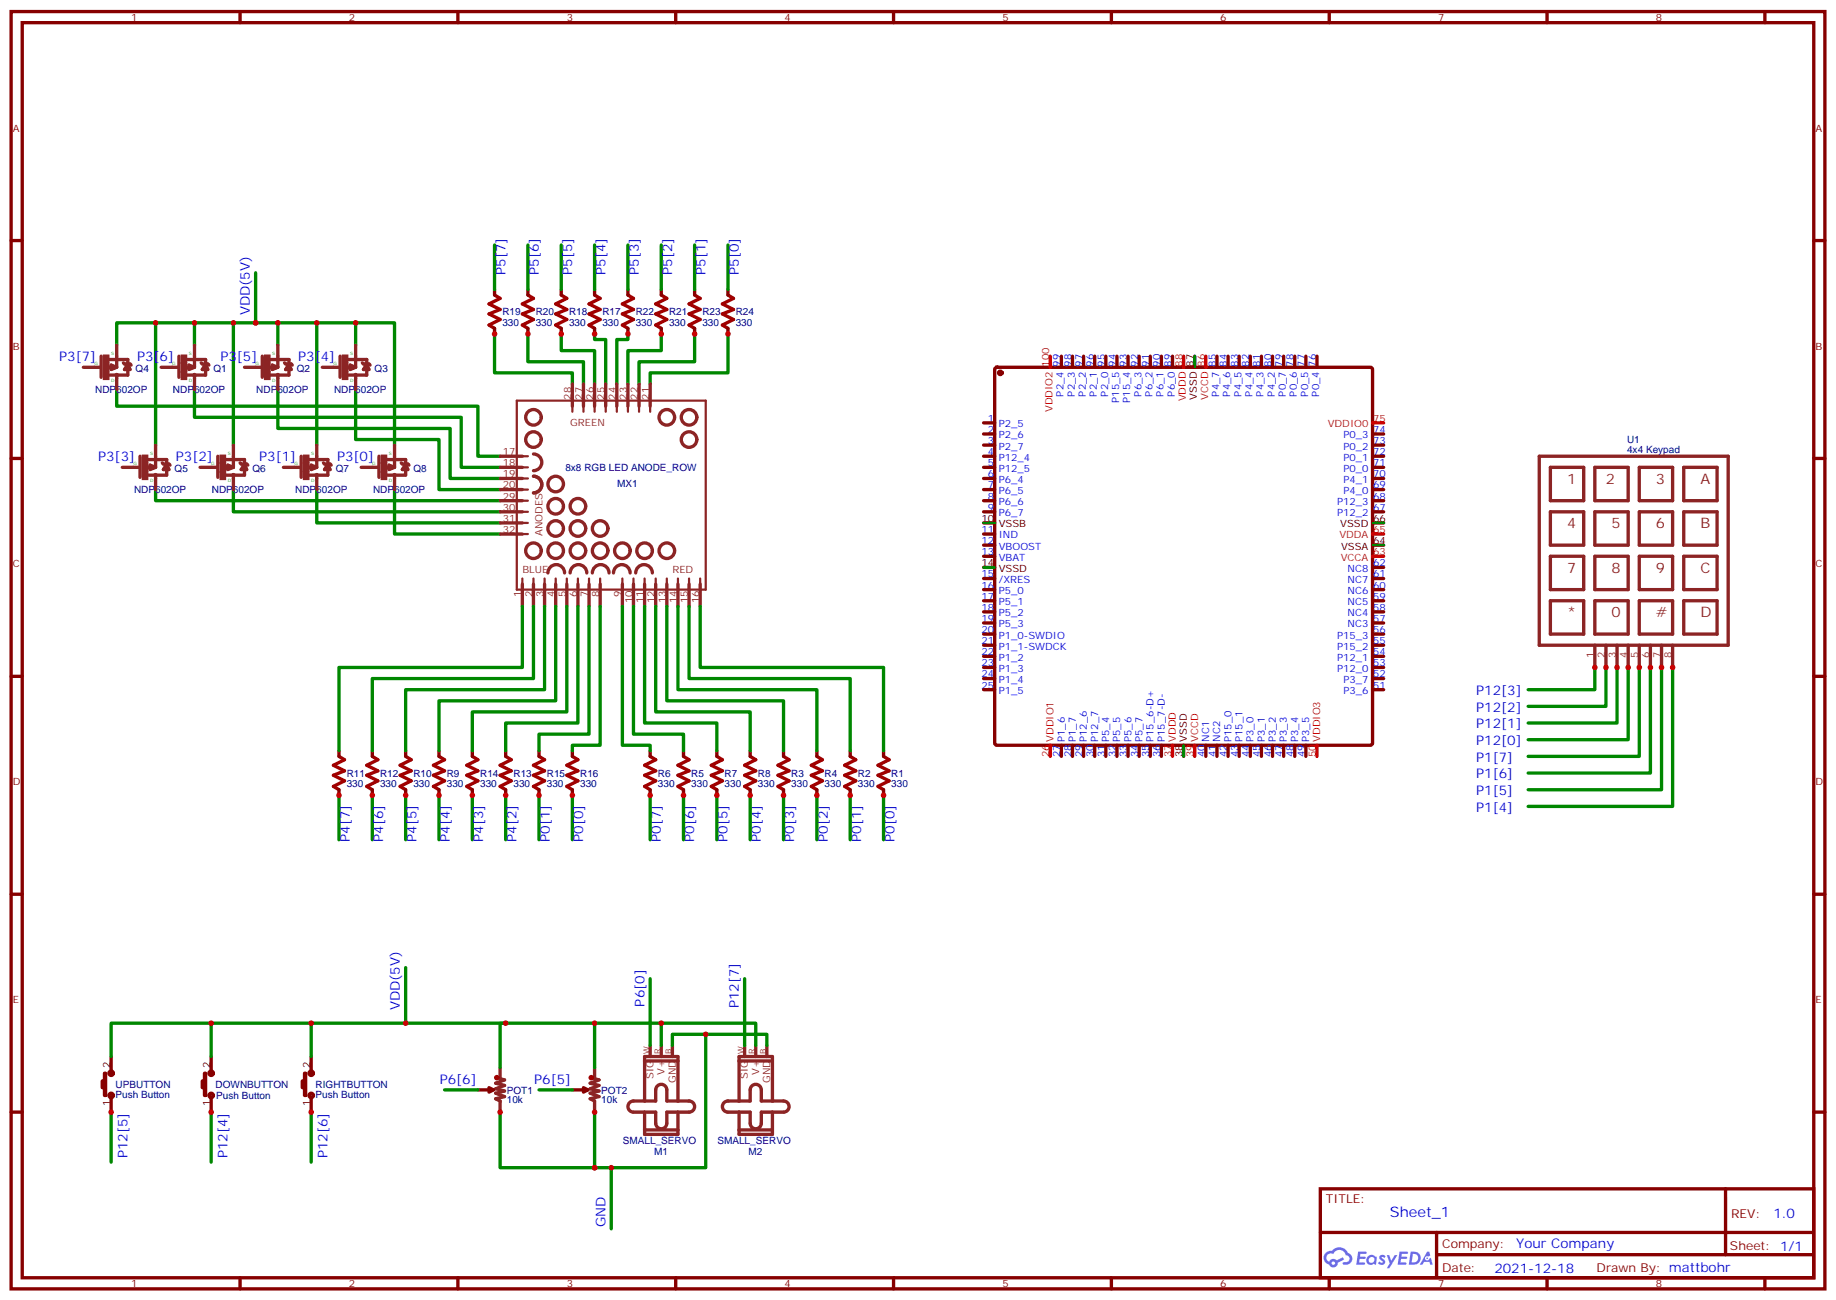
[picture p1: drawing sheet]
<svg xmlns="http://www.w3.org/2000/svg" width="583mm" height="413mm" viewBox="0 0 583 413" stroke-linecap="round" stroke-linejoin="round" font-family="sans-serif">
<defs><g id="words">
<g font-size="4.6" fill="#8d2323">
<text x="497.4" y="153.6">1</text>
<text x="509.8" y="153.6">2</text>
<text x="525.6" y="153.6">3</text>
<text x="539.8" y="153.6">A</text>
<text x="497.4" y="167.7">4</text>
<text x="511.5" y="167.7">5</text>
<text x="525.6" y="167.7">6</text>
<text x="539.8" y="167.7">B</text>
<text x="497.4" y="181.8">7</text>
<text x="511.5" y="181.8">8</text>
<text x="525.6" y="181.8">9</text>
<text x="539.8" y="181.8">C</text>
<text x="497.4" y="195.9">*</text>
<text x="511.5" y="195.9">0</text>
<text x="525.6" y="195.9">#</text>
<text x="539.8" y="195.9">D</text>
</g>
<text font-size="4.6" fill="#00f" x="441.2" y="386.3">Sheet_1</text>
<g font-size="4.2" fill="#00f">
<text x="160.4" y="87.2" transform="rotate(-90 160.4 87.2)">P5[7]</text>
<text x="171" y="87.2" transform="rotate(-90 171 87.2)">P5[6]</text>
<text x="181.6" y="87.2" transform="rotate(-90 181.6 87.2)">P5[5]</text>
<text x="192.2" y="87.2" transform="rotate(-90 192.2 87.2)">P5[4]</text>
<text x="202.7" y="87.2" transform="rotate(-90 202.7 87.2)">P5[3]</text>
<text x="213.3" y="87.2" transform="rotate(-90 213.3 87.2)">P5[2]</text>
<text x="223.9" y="87.2" transform="rotate(-90 223.9 87.2)">P5[1]</text>
<text x="234.5" y="87.2" transform="rotate(-90 234.5 87.2)">P5[0]</text>
<text x="79.3" y="100.1" transform="rotate(-90 79.3 100.1)">VDD(5V)</text>
<text x="18.8" y="114.7">P3[7]</text>
<text x="43.5" y="114.7">P3[6]</text>
<text x="70" y="114.7">P3[5]</text>
<text x="94.7" y="114.7">P3[4]</text>
<text x="31.2" y="146.4">P3[3]</text>
<text x="55.8" y="146.4">P3[2]</text>
<text x="82.3" y="146.4">P3[1]</text>
<text x="107" y="146.4">P3[0]</text>
<text x="468.6" y="220.5">P12[3]</text>
<text x="468.6" y="225.8">P12[2]</text>
<text x="468.6" y="231.1">P12[1]</text>
<text x="468.6" y="236.4">P12[0]</text>
<text x="468.6" y="241.7">P1[7]</text>
<text x="468.6" y="247">P1[6]</text>
<text x="468.6" y="252.3">P1[5]</text>
<text x="468.6" y="257.6">P1[4]</text>
<text x="111" y="267.1" transform="rotate(-90 111 267.1)">P4[7]</text>
<text x="121.6" y="267.1" transform="rotate(-90 121.6 267.1)">P4[6]</text>
<text x="132.2" y="267.1" transform="rotate(-90 132.2 267.1)">P4[5]</text>
<text x="142.8" y="267.1" transform="rotate(-90 142.8 267.1)">P4[4]</text>
<text x="153.4" y="267.1" transform="rotate(-90 153.4 267.1)">P4[3]</text>
<text x="163.9" y="267.1" transform="rotate(-90 163.9 267.1)">P4[2]</text>
<text x="174.5" y="267.1" transform="rotate(-90 174.5 267.1)">P0[1]</text>
<text x="185.1" y="267.1" transform="rotate(-90 185.1 267.1)">P0[0]</text>
<text x="209.8" y="267.1" transform="rotate(-90 209.8 267.1)">P0[7]</text>
<text x="220.4" y="267.1" transform="rotate(-90 220.4 267.1)">P0[6]</text>
<text x="231" y="267.1" transform="rotate(-90 231 267.1)">P0[5]</text>
<text x="241.6" y="267.1" transform="rotate(-90 241.6 267.1)">P0[4]</text>
<text x="252.1" y="267.1" transform="rotate(-90 252.1 267.1)">P0[3]</text>
<text x="262.7" y="267.1" transform="rotate(-90 262.7 267.1)">P0[2]</text>
<text x="273.3" y="267.1" transform="rotate(-90 273.3 267.1)">P0[1]</text>
<text x="283.9" y="267.1" transform="rotate(-90 283.9 267.1)">P0[0]</text>
<text x="126.9" y="320.6" transform="rotate(-90 126.9 320.6)">VDD(5V)</text>
<text x="204.6" y="319.4" transform="rotate(-90 204.6 319.4)">P6[0]</text>
<text x="234.5" y="320" transform="rotate(-90 234.5 320)">P12[7]</text>
<text x="139.6" y="344">P6[6]</text>
<text x="169.6" y="344">P6[5]</text>
<text x="40.5" y="367.6" transform="rotate(-90 40.5 367.6)">P12[5]</text>
<text x="72.2" y="367.6" transform="rotate(-90 72.2 367.6)">P12[4]</text>
<text x="104" y="367.6" transform="rotate(-90 104 367.6)">P12[6]</text>
<text x="192.2" y="389.4" transform="rotate(-90 192.2 389.4)">GND</text>
<text x="562.9" y="386.5">1.0</text>
<text x="481.3" y="396.1">Your Company</text>
<text x="474.4" y="403.9">2021-12-18</text>
</g>
<g font-size="3.9" fill="#800">
<text x="420.9" y="381.8">TITLE:</text>
<text x="549.5" y="386.5">REV:</text>
<text x="457.8" y="396">Company:</text>
<text x="549.1" y="396.7">Sheet: 1/1</text>
<text x="457.8" y="403.7">Date:</text>
<text x="506.8" y="403.8">Drawn By: mattbohr</text>
</g>
<g font-size="3.2" fill="#800">
<text x="41.6" y="6.7">1</text>
<text x="110.8" y="6.7">2</text>
<text x="179.9" y="6.7">3</text>
<text x="249.1" y="6.7">4</text>
<text x="318.2" y="6.7">5</text>
<text x="387.3" y="6.7">6</text>
<text x="456.5" y="6.7">7</text>
<text x="525.6" y="6.7">8</text>
<text x="4.1" y="41.8">A</text>
<text x="576.3" y="41.8">A</text>
<text x="4.1" y="110.9">B</text>
<text x="576.3" y="110.9">B</text>
<text x="4.1" y="180.1">C</text>
<text x="576.3" y="180.1">C</text>
<text x="4.1" y="249.2">D</text>
<text x="576.3" y="249.2">D</text>
<text x="4.1" y="318.3">E</text>
<text x="576.3" y="318.3">E</text>
<text x="41.6" y="408.5">1</text>
<text x="110.8" y="408.5">2</text>
<text x="179.9" y="408.5">3</text>
<text x="249.1" y="408.5">4</text>
<text x="318.2" y="408.5">5</text>
<text x="387.3" y="408.5">6</text>
<text x="456.5" y="408.5">7</text>
<text x="525.6" y="408.5">8</text>
</g>
<g font-size="3.2" fill="#000080">
<text x="159.5" y="100.1">R19</text>
<text x="170" y="100.1">R20</text>
<text x="180.6" y="100.1">R18</text>
<text x="191.2" y="100.1">R17</text>
<text x="201.8" y="100.1">R22</text>
<text x="212.4" y="100.1">R21</text>
<text x="223" y="100.1">R23</text>
<text x="233.5" y="100.1">R24</text>
<text x="159.5" y="103.3">330</text>
<text x="170" y="103.3">330</text>
<text x="180.6" y="103.3">330</text>
<text x="191.2" y="103.3">330</text>
<text x="201.8" y="103.3">330</text>
<text x="212.4" y="103.3">330</text>
<text x="223" y="103.3">330</text>
<text x="233.5" y="103.3">330</text>
<text x="43.1" y="117.9">Q4</text>
<text x="67.8" y="117.9">Q1</text>
<text x="94.2" y="117.9">Q2</text>
<text x="118.9" y="117.9">Q3</text>
<text x="30.2" y="124.7">NDP602OP</text>
<text x="54.9" y="124.7">NDP602OP</text>
<text x="81.4" y="124.7">NDP602OP</text>
<text x="106.1" y="124.7">NDP602OP</text>
<text x="516.5" y="143.7">4x4 Keypad</text>
<text x="516.5" y="140.5">U1</text>
<text x="55.4" y="149.7">Q5</text>
<text x="80.1" y="149.7">Q6</text>
<text x="106.6" y="149.7">Q7</text>
<text x="131.3" y="149.7">Q8</text>
<text x="179.5" y="149.4">8x8 RGB LED ANODE_ROW</text>
<text x="195.9" y="154.7">MX1</text>
<text x="42.6" y="156.5">NDP602OP</text>
<text x="67.2" y="156.5">NDP602OP</text>
<text x="93.7" y="156.5">NDP602OP</text>
<text x="118.4" y="156.5">NDP602OP</text>
<text x="110.1" y="249.8">330</text>
<text x="110.1" y="246.5">R11</text>
<text x="120.6" y="249.8">330</text>
<text x="120.6" y="246.5">R12</text>
<text x="131.2" y="249.8">330</text>
<text x="131.2" y="246.5">R10</text>
<text x="141.8" y="249.8">330</text>
<text x="141.8" y="246.5">R9</text>
<text x="152.4" y="249.8">330</text>
<text x="152.4" y="246.5">R14</text>
<text x="163" y="249.8">330</text>
<text x="163" y="246.5">R13</text>
<text x="173.6" y="249.8">330</text>
<text x="173.6" y="246.5">R15</text>
<text x="184.1" y="249.8">330</text>
<text x="184.1" y="246.5">R16</text>
<text x="208.8" y="249.8">330</text>
<text x="208.8" y="246.5">R6</text>
<text x="219.4" y="249.8">330</text>
<text x="219.4" y="246.5">R5</text>
<text x="230" y="249.8">330</text>
<text x="230" y="246.5">R7</text>
<text x="240.6" y="249.8">330</text>
<text x="240.6" y="246.5">R8</text>
<text x="251.2" y="249.8">330</text>
<text x="251.2" y="246.5">R3</text>
<text x="261.8" y="249.8">330</text>
<text x="261.8" y="246.5">R4</text>
<text x="272.3" y="249.8">330</text>
<text x="272.3" y="246.5">R2</text>
<text x="282.9" y="249.8">330</text>
<text x="282.9" y="246.5">R1</text>
<text x="36.7" y="345.4">UPBUTTON</text>
<text x="68.4" y="345.4">DOWNBUTTON</text>
<text x="100.2" y="345.4">RIGHTBUTTON</text>
<text x="160.9" y="347.1">POT1</text>
<text x="190.9" y="347.1">POT2</text>
<text x="36.7" y="348.4">Push Button</text>
<text x="68.6" y="348.8">Push Button</text>
<text x="100.2" y="348.4">Push Button</text>
<text x="160.9" y="350.2">10k</text>
<text x="190.9" y="350.2">10k</text>
<text x="197.7" y="363">SMALL_SERVO</text>
<text x="227.7" y="363">SMALL_SERVO</text>
<text x="207.6" y="366.5">M1</text>
<text x="237.5" y="366.5">M2</text>
</g>
<g font-size="3.2" fill="#f00">
<text x="333" y="116.4" transform="rotate(-90 333 116.4)">100</text>
<text x="375.4" y="116.4" transform="rotate(-90 375.4 116.4)">88</text>
<text x="382.4" y="116.4" transform="rotate(-90 382.4 116.4)">86</text>
<text x="334.1" y="130.8" transform="rotate(-90 334.1 130.8)">VDDIO2</text>
<text x="376.4" y="127.4" transform="rotate(-90 376.4 127.4)">VDDD</text>
<text x="383.5" y="126.9" transform="rotate(-90 383.5 126.9)">VCCD</text>
<text x="421.5" y="135.6">VDDIO0</text>
<text x="435.9" y="133.8">75</text>
<text x="425.2" y="170.9">VDDA</text>
<text x="435.9" y="169.1">65</text>
<text x="425.6" y="177.9">VCCA</text>
<text x="435.9" y="176.2">63</text>
<text x="334.4" y="235.4" transform="rotate(-90 334.4 235.4)">VDDIO1</text>
<text x="373.2" y="235.4" transform="rotate(-90 373.2 235.4)">VDDD</text>
<text x="380.3" y="235.4" transform="rotate(-90 380.3 235.4)">VCCD</text>
<text x="419.1" y="235.4" transform="rotate(-90 419.1 235.4)">VDDIO3</text>
<text x="333" y="240.4" transform="rotate(-90 333 240.4)">26</text>
<text x="371.8" y="240.4" transform="rotate(-90 371.8 240.4)">37</text>
<text x="378.9" y="240.4" transform="rotate(-90 378.9 240.4)">39</text>
<text x="417.7" y="240.4" transform="rotate(-90 417.7 240.4)">50</text>
</g>
<g font-size="3.2" fill="#00f">
<text x="336.5" y="116.4" transform="rotate(-90 336.5 116.4)">99</text>
<text x="340.1" y="116.4" transform="rotate(-90 340.1 116.4)">98</text>
<text x="343.6" y="116.4" transform="rotate(-90 343.6 116.4)">97</text>
<text x="347.1" y="116.4" transform="rotate(-90 347.1 116.4)">96</text>
<text x="350.7" y="116.4" transform="rotate(-90 350.7 116.4)">95</text>
<text x="354.2" y="116.4" transform="rotate(-90 354.2 116.4)">94</text>
<text x="357.7" y="116.4" transform="rotate(-90 357.7 116.4)">93</text>
<text x="361.2" y="116.4" transform="rotate(-90 361.2 116.4)">92</text>
<text x="364.8" y="116.4" transform="rotate(-90 364.8 116.4)">91</text>
<text x="368.3" y="116.4" transform="rotate(-90 368.3 116.4)">90</text>
<text x="371.8" y="116.4" transform="rotate(-90 371.8 116.4)">89</text>
<text x="385.9" y="116.4" transform="rotate(-90 385.9 116.4)">85</text>
<text x="389.5" y="116.4" transform="rotate(-90 389.5 116.4)">84</text>
<text x="393" y="116.4" transform="rotate(-90 393 116.4)">83</text>
<text x="396.5" y="116.4" transform="rotate(-90 396.5 116.4)">82</text>
<text x="400" y="116.4" transform="rotate(-90 400 116.4)">81</text>
<text x="403.6" y="116.4" transform="rotate(-90 403.6 116.4)">80</text>
<text x="407.1" y="116.4" transform="rotate(-90 407.1 116.4)">79</text>
<text x="410.6" y="116.4" transform="rotate(-90 410.6 116.4)">78</text>
<text x="414.2" y="116.4" transform="rotate(-90 414.2 116.4)">77</text>
<text x="417.7" y="116.4" transform="rotate(-90 417.7 116.4)">76</text>
<text x="337.6" y="125.8" transform="rotate(-90 337.6 125.8)">P2_4</text>
<text x="341.1" y="125.8" transform="rotate(-90 341.1 125.8)">P2_3</text>
<text x="344.7" y="125.8" transform="rotate(-90 344.7 125.8)">P2_2</text>
<text x="348.2" y="125.8" transform="rotate(-90 348.2 125.8)">P2_1</text>
<text x="351.7" y="125.8" transform="rotate(-90 351.7 125.8)">P2_0</text>
<text x="362.3" y="125.8" transform="rotate(-90 362.3 125.8)">P6_3</text>
<text x="365.8" y="125.8" transform="rotate(-90 365.8 125.8)">P6_2</text>
<text x="369.4" y="125.8" transform="rotate(-90 369.4 125.8)">P6_1</text>
<text x="372.9" y="125.8" transform="rotate(-90 372.9 125.8)">P6_0</text>
<text x="387" y="125.8" transform="rotate(-90 387 125.8)">P4_7</text>
<text x="390.5" y="125.8" transform="rotate(-90 390.5 125.8)">P4_6</text>
<text x="394.1" y="125.8" transform="rotate(-90 394.1 125.8)">P4_5</text>
<text x="397.6" y="125.8" transform="rotate(-90 397.6 125.8)">P4_4</text>
<text x="401.1" y="125.8" transform="rotate(-90 401.1 125.8)">P4_3</text>
<text x="404.6" y="125.8" transform="rotate(-90 404.6 125.8)">P4_2</text>
<text x="408.2" y="125.8" transform="rotate(-90 408.2 125.8)">P0_7</text>
<text x="411.7" y="125.8" transform="rotate(-90 411.7 125.8)">P0_6</text>
<text x="415.2" y="125.8" transform="rotate(-90 415.2 125.8)">P0_5</text>
<text x="418.7" y="125.8" transform="rotate(-90 418.7 125.8)">P0_4</text>
<text x="355.2" y="127.8" transform="rotate(-90 355.2 127.8)">P15_5</text>
<text x="358.8" y="127.8" transform="rotate(-90 358.8 127.8)">P15_4</text>
<text x="313.5" y="133.8">1</text>
<text x="313.5" y="137.4">2</text>
<text x="317" y="135.6">P2_5</text>
<text x="435.9" y="137.4">74</text>
<text x="313.5" y="140.9">3</text>
<text x="317" y="139.1">P2_6</text>
<text x="317" y="142.7">P2_7</text>
<text x="426.4" y="142.7">P0_2</text>
<text x="426.4" y="139.1">P0_3</text>
<text x="435.9" y="140.9">73</text>
<text x="313.5" y="144.4">4</text>
<text x="313.5" y="148">5</text>
<text x="317" y="146.2">P12_4</text>
<text x="317" y="149.7">P12_5</text>
<text x="426.4" y="149.7">P0_0</text>
<text x="426.4" y="146.2">P0_1</text>
<text x="435.9" y="148">71</text>
<text x="435.9" y="144.4">72</text>
<text x="313.5" y="151.5">6</text>
<text x="313.5" y="155">7</text>
<text x="317" y="153.2">P6_4</text>
<text x="426.4" y="153.2">P4_1</text>
<text x="435.9" y="155">69</text>
<text x="435.9" y="151.5">70</text>
<text x="313.5" y="158.5">8</text>
<text x="317" y="156.8">P6_5</text>
<text x="317" y="160.3">P6_6</text>
<text x="424.4" y="160.3">P12_3</text>
<text x="426.4" y="156.8">P4_0</text>
<text x="435.9" y="158.5">68</text>
<text x="313.5" y="162.1">9</text>
<text x="317" y="163.8">P6_7</text>
<text x="424.4" y="163.8">P12_2</text>
<text x="435.9" y="162.1">67</text>
<text x="311.5" y="169.1">11</text>
<text x="311.5" y="172.6">12</text>
<text x="317" y="170.9">IND</text>
<text x="311.5" y="176.2">13</text>
<text x="317" y="174.4">VBOOST</text>
<text x="317" y="177.9">VBAT</text>
<text x="435.9" y="179.7">62</text>
<text x="311.5" y="183.2">15</text>
<text x="317" y="185">/XRES</text>
<text x="427.8" y="185">NC7</text>
<text x="427.8" y="181.5">NC8</text>
<text x="435.9" y="183.2">61</text>
<text x="311.5" y="186.8">16</text>
<text x="311.5" y="190.3">17</text>
<text x="317" y="188.5">P5_0</text>
<text x="427.8" y="188.5">NC6</text>
<text x="435.9" y="190.3">59</text>
<text x="435.9" y="186.8">60</text>
<text x="311.5" y="193.8">18</text>
<text x="311.5" y="197.3">19</text>
<text x="317" y="192.1">P5_1</text>
<text x="317" y="195.6">P5_2</text>
<text x="427.8" y="195.6">NC4</text>
<text x="427.8" y="192.1">NC5</text>
<text x="435.9" y="197.3">57</text>
<text x="435.9" y="193.8">58</text>
<text x="311.5" y="200.9">20</text>
<text x="317" y="199.1">P5_3</text>
<text x="317" y="202.6">P1_0-SWDIO</text>
<text x="424.4" y="202.6">P15_3</text>
<text x="427.8" y="199.1">NC3</text>
<text x="435.9" y="200.9">56</text>
<text x="311.5" y="204.4">21</text>
<text x="311.5" y="207.9">22</text>
<text x="317" y="206.2">P1_1-SWDCK</text>
<text x="317" y="209.7">P1_2</text>
<text x="424.4" y="209.7">P12_1</text>
<text x="424.4" y="206.2">P15_2</text>
<text x="435.9" y="207.9">54</text>
<text x="435.9" y="204.4">55</text>
<text x="311.5" y="211.5">23</text>
<text x="311.5" y="215">24</text>
<text x="317" y="213.2">P1_3</text>
<text x="424.4" y="213.2">P12_0</text>
<text x="435.9" y="215">52</text>
<text x="435.9" y="211.5">53</text>
<text x="311.5" y="218.5">25</text>
<text x="317" y="216.7">P1_4</text>
<text x="317" y="220.3">P1_5</text>
<text x="426.4" y="220.3">P3_6</text>
<text x="426.4" y="216.7">P3_7</text>
<text x="435.9" y="218.5">51</text>
<text x="338" y="235.4" transform="rotate(-90 338 235.4)">P1_6</text>
<text x="341.5" y="235.4" transform="rotate(-90 341.5 235.4)">P1_7</text>
<text x="345" y="235.4" transform="rotate(-90 345 235.4)">P12_6</text>
<text x="348.5" y="235.4" transform="rotate(-90 348.5 235.4)">P12_7</text>
<text x="352.1" y="235.4" transform="rotate(-90 352.1 235.4)">P5_4</text>
<text x="355.6" y="235.4" transform="rotate(-90 355.6 235.4)">P5_5</text>
<text x="359.1" y="235.4" transform="rotate(-90 359.1 235.4)">P5_6</text>
<text x="362.7" y="235.4" transform="rotate(-90 362.7 235.4)">P5_7</text>
<text x="366.2" y="235.4" transform="rotate(-90 366.2 235.4)">P15_6-D+</text>
<text x="369.7" y="235.4" transform="rotate(-90 369.7 235.4)">P15_7-D-</text>
<text x="383.8" y="235.4" transform="rotate(-90 383.8 235.4)">NC1</text>
<text x="387.3" y="235.4" transform="rotate(-90 387.3 235.4)">NC2</text>
<text x="390.9" y="235.4" transform="rotate(-90 390.9 235.4)">P15_0</text>
<text x="394.4" y="235.4" transform="rotate(-90 394.4 235.4)">P15_1</text>
<text x="397.9" y="235.4" transform="rotate(-90 397.9 235.4)">P3_0</text>
<text x="401.5" y="235.4" transform="rotate(-90 401.5 235.4)">P3_1</text>
<text x="405" y="235.4" transform="rotate(-90 405 235.4)">P3_2</text>
<text x="408.5" y="235.4" transform="rotate(-90 408.5 235.4)">P3_3</text>
<text x="412" y="235.4" transform="rotate(-90 412 235.4)">P3_4</text>
<text x="415.6" y="235.4" transform="rotate(-90 415.6 235.4)">P3_5</text>
<text x="336.5" y="240.4" transform="rotate(-90 336.5 240.4)">27</text>
<text x="340.1" y="240.4" transform="rotate(-90 340.1 240.4)">28</text>
<text x="343.6" y="240.4" transform="rotate(-90 343.6 240.4)">29</text>
<text x="347.1" y="240.4" transform="rotate(-90 347.1 240.4)">30</text>
<text x="350.7" y="240.4" transform="rotate(-90 350.7 240.4)">31</text>
<text x="354.2" y="240.4" transform="rotate(-90 354.2 240.4)">32</text>
<text x="357.7" y="240.4" transform="rotate(-90 357.7 240.4)">33</text>
<text x="361.2" y="240.4" transform="rotate(-90 361.2 240.4)">34</text>
<text x="364.8" y="240.4" transform="rotate(-90 364.8 240.4)">35</text>
<text x="368.3" y="240.4" transform="rotate(-90 368.3 240.4)">36</text>
<text x="382.4" y="240.4" transform="rotate(-90 382.4 240.4)">40</text>
<text x="385.9" y="240.4" transform="rotate(-90 385.9 240.4)">41</text>
<text x="389.5" y="240.4" transform="rotate(-90 389.5 240.4)">42</text>
<text x="393" y="240.4" transform="rotate(-90 393 240.4)">43</text>
<text x="396.5" y="240.4" transform="rotate(-90 396.5 240.4)">44</text>
<text x="400" y="240.4" transform="rotate(-90 400 240.4)">45</text>
<text x="403.6" y="240.4" transform="rotate(-90 403.6 240.4)">46</text>
<text x="407.1" y="240.4" transform="rotate(-90 407.1 240.4)">47</text>
<text x="410.6" y="240.4" transform="rotate(-90 410.6 240.4)">48</text>
<text x="414.2" y="240.4" transform="rotate(-90 414.2 240.4)">49</text>
</g>
<g font-size="3.2">
<text x="378.9" y="116.4" transform="rotate(-90 378.9 116.4)">87</text>
<text x="379.9" y="126.8" transform="rotate(-90 379.9 126.8)">VSSD</text>
<text x="311.5" y="165.6">10</text>
<text x="317" y="167.4">VSSB</text>
<text x="425.4" y="167.4">VSSD</text>
<text x="435.9" y="165.6">66</text>
<text x="435.9" y="172.6">64</text>
<text x="311.5" y="179.7">14</text>
<text x="425.7" y="174.4">VSSA</text>
<text x="317" y="181.5">VSSD</text>
<text x="376.8" y="235.4" transform="rotate(-90 376.8 235.4)">VSSD</text>
<text x="375.4" y="240.4" transform="rotate(-90 375.4 240.4)">38</text>
<text x="34.9" y="338.8" transform="rotate(-90 34.9 338.8)">2</text>
<text x="66.7" y="338.8" transform="rotate(-90 66.7 338.8)">2</text>
<text x="98.4" y="338.8" transform="rotate(-90 98.4 338.8)">2</text>
<text x="34.9" y="351.1" transform="rotate(-90 34.9 351.1)">1</text>
<text x="66.7" y="351.1" transform="rotate(-90 66.7 351.1)">1</text>
<text x="98.4" y="351.1" transform="rotate(-90 98.4 351.1)">1</text>
</g>
<g font-size="3.2" fill="#8d2323">
<text x="181.3" y="126.8" transform="rotate(-90 181.3 126.8)">28</text>
<text x="184.9" y="126.8" transform="rotate(-90 184.9 126.8)">27</text>
<text x="188.4" y="126.8" transform="rotate(-90 188.4 126.8)">26</text>
<text x="191.9" y="126.8" transform="rotate(-90 191.9 126.8)">25</text>
<text x="195.4" y="126.8" transform="rotate(-90 195.4 126.8)">24</text>
<text x="199" y="126.8" transform="rotate(-90 199 126.8)">23</text>
<text x="202.5" y="126.8" transform="rotate(-90 202.5 126.8)">22</text>
<text x="206" y="126.8" transform="rotate(-90 206 126.8)">21</text>
<text x="181" y="135.3">GREEN</text>
<text x="159.7" y="144.4">17</text>
<text x="159.7" y="148">18</text>
<text x="159.7" y="151.5">19</text>
<text x="159.7" y="155">20</text>
<text x="159.7" y="158.5">29</text>
<text x="159.7" y="162.1">30</text>
<text x="159.7" y="165.6">31</text>
<text x="159.7" y="169.1">32</text>
<text x="172.2" y="170.2" transform="rotate(-90 172.2 170.2)">ANODES</text>
<text x="165.8" y="181.8">BLUE</text>
<text x="213.4" y="181.8">RED</text>
<text x="165.5" y="189.5" transform="rotate(-90 165.5 189.5)">1</text>
<text x="169" y="189.5" transform="rotate(-90 169 189.5)">2</text>
<text x="172.5" y="189.5" transform="rotate(-90 172.5 189.5)">3</text>
<text x="176" y="189.5" transform="rotate(-90 176 189.5)">4</text>
<text x="179.6" y="189.5" transform="rotate(-90 179.6 189.5)">5</text>
<text x="183.1" y="189.5" transform="rotate(-90 183.1 189.5)">6</text>
<text x="186.6" y="189.5" transform="rotate(-90 186.6 189.5)">7</text>
<text x="190.1" y="189.5" transform="rotate(-90 190.1 189.5)">8</text>
<text x="197.2" y="189.5" transform="rotate(-90 197.2 189.5)">9</text>
<text x="200.7" y="191.5" transform="rotate(-90 200.7 191.5)">10</text>
<text x="204.3" y="191.5" transform="rotate(-90 204.3 191.5)">11</text>
<text x="207.8" y="191.5" transform="rotate(-90 207.8 191.5)">12</text>
<text x="211.3" y="191.5" transform="rotate(-90 211.3 191.5)">13</text>
<text x="214.8" y="191.5" transform="rotate(-90 214.8 191.5)">14</text>
<text x="218.4" y="191.5" transform="rotate(-90 218.4 191.5)">15</text>
<text x="221.9" y="191.5" transform="rotate(-90 221.9 191.5)">16</text>
<text x="505.9" y="208.9" transform="rotate(-90 505.9 208.9)">1</text>
<text x="509.4" y="208.9" transform="rotate(-90 509.4 208.9)">2</text>
<text x="512.9" y="208.9" transform="rotate(-90 512.9 208.9)">3</text>
<text x="516.5" y="208.9" transform="rotate(-90 516.5 208.9)">4</text>
<text x="520" y="208.9" transform="rotate(-90 520 208.9)">5</text>
<text x="523.5" y="208.9" transform="rotate(-90 523.5 208.9)">6</text>
<text x="527" y="208.9" transform="rotate(-90 527 208.9)">7</text>
<text x="530.6" y="208.9" transform="rotate(-90 530.6 208.9)">8</text>
<text x="211" y="341.1" transform="rotate(-90 211 341.1)">V+</text>
<text x="240.9" y="341.1" transform="rotate(-90 240.9 341.1)">V+</text>
<text x="207.4" y="342.3" transform="rotate(-90 207.4 342.3)">SIG</text>
<text x="214.5" y="343.6" transform="rotate(-90 214.5 343.6)">GND</text>
<text x="237.4" y="342.3" transform="rotate(-90 237.4 342.3)">SIG</text>
<text x="244.5" y="343.6" transform="rotate(-90 244.5 343.6)">GND</text>
</g>
<g font-size="2.5" fill="#8d2323">
<text x="206" y="334.6" transform="rotate(-90 206 334.6)">W</text>
<text x="209.5" y="334.6" transform="rotate(-90 209.5 334.6)">R</text>
<text x="213.1" y="334.6" transform="rotate(-90 213.1 334.6)">B</text>
<text x="236" y="334.6" transform="rotate(-90 236 334.6)">W</text>
<text x="239.5" y="334.6" transform="rotate(-90 239.5 334.6)">R</text>
<text x="243.1" y="334.6" transform="rotate(-90 243.1 334.6)">B</text>
</g>
<g font-size="1.4" fill="#238d23">
<text x="35.3" y="112.7">S</text>
<text x="60" y="112.7">S</text>
<text x="86.4" y="112.7">S</text>
<text x="111.1" y="112.7">S</text>
<text x="30" y="115.9">G</text>
<text x="54.7" y="115.9">G</text>
<text x="81.1" y="115.9">G</text>
<text x="105.8" y="115.9">G</text>
<text x="35.3" y="121.1">D</text>
<text x="60" y="121.1">D</text>
<text x="86.4" y="121.1">D</text>
<text x="111.1" y="121.1">D</text>
<text x="42.3" y="147.6">G</text>
<text x="47.6" y="144.4">S</text>
<text x="67" y="147.6">G</text>
<text x="72.3" y="144.4">S</text>
<text x="93.5" y="147.6">G</text>
<text x="98.8" y="144.4">S</text>
<text x="118.2" y="147.6">G</text>
<text x="123.5" y="144.4">S</text>
<text x="47.6" y="152.9">D</text>
<text x="72.3" y="152.9">D</text>
<text x="98.8" y="152.9">D</text>
<text x="123.5" y="152.9">D</text>
</g>
</g></defs>
<g fill="none" stroke="#008700" stroke-width="1.1">
<path d="M37 109.5v-7.1h75.9v7.1M49.4 102.4v38.9M61.7 102.4v7.1M74.1 102.4v38.9M88.2 102.4v7.1M100.5 102.4v38.9M112.9 102.4h12.3v38.9M157 106v12.3h24.7v3.5M167.6 106v8.8h17.6v7M178.2 106v5.3h10.5v10.5M188.7 106v1.7h3.6v14.1M199.3 106v1.7h-3.5v14.1"/>
<path d="M209.9 106v5.3h-10.6v10.5M220.5 106v8.8h-17.7v7M231.1 106v12.3h-24.7v3.5M37 123.6v5.3h114.7v15.9h7M61.7 123.6v8.8h84.7v15.9h12.3M88.2 123.6v12.4h54.7v15.8h15.8M112.9 123.6v15.9h26.4v15.9h19.4M49.4 155.4v3.5h109.3M74.1 155.4v7h84.6M100.5 155.4v10.5h58.2M125.2 155.4v14.1h33.5"/>
</g>
<path d="M26.5 116.6h5.2M32.1 113v6.7M34.2 114.1h6.4v4.9h-6.4M34.2 116.6h1.8M35.3 115.9l1.7 .7-1.7 .7zM35.6 116.2l1.1 .4-1.1 .3v-.3M37 109.5v7.1M37 119v4.6M39.2 115.1l.3 .4h1.8l.3 .4M40.6 115.5l.7 1.8h-1.8z" fill="none" stroke="#8c2424" stroke-width="1.1"/>
<g fill="none" stroke="#8c2424" stroke-width=".71">
<circle cx="37" cy="114.1" r=".35"/>
<circle cx="37" cy="119" r=".35"/>
</g>
<g fill="#8c2424" stroke="#8c2424" stroke-width="1.1">
<path d="M33.2 113h1v1.8h-1z"/>
<path d="M33.2 118.3h1v1.8h-1z"/>
<path d="M33.2 115.5h1v2.1h-1z"/>
</g>
<g fill="none" stroke="#870000" stroke-width="1.1">
<path d="M3.5 3.7h575.8v405.3h-575.8zM7.1 7.2h568.6v398.3h-568.6zM76.2 3.7v3.5M145.3 3.7v3.5M214.5 3.7v3.5M283.6 3.7v3.5M352.8 3.7v3.5M421.9 3.7v3.5M491.1 3.7v3.5M560.2 3.7v3.5M3.5 76.3h3.6M575.7 76.3h3.6"/>
<path d="M3.5 145.5h3.6M575.7 145.5h3.6M3.5 214.6h3.6M575.7 214.6h3.6M3.5 283.8h3.6M575.7 283.8h3.6M3.5 352.9h3.6M575.7 352.9h3.6M419.1 377.3h156.6v28.2h-156.6zM547.7 377.3v20.9M419.1 391.1h156.5M456 398.2h119.6"/>
<path d="M456 391.1v14.1M76.2 405.5v3.5M145.3 405.5v3.5M214.5 405.5v3.5M283.6 405.5v3.5M352.8 405.5v3.5M421.9 405.5v3.5M491.1 405.5v3.5M560.2 405.5v3.5"/>
</g>
<g fill="#5487ff">
<path d="M438.1 398.4a1.22 1.22 0 0 1 1.7 .3l-.4 .6a.47 .47 0 0 0-.3-.4 .47 .47 0 0 0-.5 .2l.1 .2a1.14 1.14 0 0 1 .8 1.7 1.14 1.14 0 0 1-1.9 0l-.2-.2 .5-.5 .7 .4a.29 .29 0 0 0 .3-.2 .29 .29 0 0 0-.2-.4 1.04 1.04 0 0 1-.6-1.7z"/>
<path d="M431.1 397.2h2.3l.4 .2-.2 .5h-1.8l-.1 .9h1.5l.3 .4-.3 .3h-1.6l-.2 1.1 1.7 .1 .2 .3-.2 .3h-2.6z"/>
<path d="M444.2 397.2l2.7 .2-.1 .5h-1.8l-.2 .9h1.6l.3 .4-.4 .3h-1.6l-.1 1.1 1.7 .1 .2 .3-.2 .3h-2.7z"/>
<path d="M453 397.2h.7l.3 1.2-.6 .4a.69 .69 0 0 0-1 .2 .69 .69 0 0 0 .4 1 .69 .69 0 0 0 .9-.6l.5-.3 .6 2.2h-.8l-.3-.8h-1.7l-.5 .8h-.8z"/>
<path d="M440.2 398.3h.8l.6 1.8 1.1-1.8h.9l-2.6 4.2h-.8l.9-1.6z"/>
<path d="M447.8 397.2l-.6 4.1h1.3a2.11 2.11 0 0 0 2.5-2.1 2.11 2.11 0 0 0-2.5-2zM448.5 397.9a1.43 1.43 0 0 1 1.6 1.6 1.43 1.43 0 0 1-2 1.1z"/>
<path d="M434.1 398.8a1.54 1.54 0 0 0-.1 2.2 1.54 1.54 0 0 0 2.1 .1l.7 .2 .3-2.3-.6-.2a1.49 1.49 0 0 0-2.4 0zM434.3 399.8a.95 .95 0 0 1 1.9 0 .95 .95 0 0 1-1.9 0z"/>
<path d="M420.8 397.6a2.18 2.18 0 0 0 1.1 3.7 1.44 1.44 0 0 0 1.6 .9 1.44 1.44 0 0 0 1.2-1.5l2-1-.5-.7-1.9 .9a1.47 1.47 0 0 0-2.4 .5 1.39 1.39 0 0 1-.7-2 1.39 1.39 0 0 1 2-.4 2.12 2.12 0 0 1 2.2-1.3 2.12 2.12 0 0 1 1.9 1.7 1.14 1.14 0 0 1 1 1.4 1.14 1.14 0 0 1-1.6 .7 .43 .43 0 0 0-.5 .4 .43 .43 0 0 0 .4 .5 1.98 1.98 0 0 0 2.5-1.3 1.98 1.98 0 0 0-1.2-2.5 3.1 3.1 0 0 0-5.3-.7l-.9 .1zM422.7 400.9a.55 .55 0 0 1 1.1 0 .55 .55 0 0 1-1.1 0z"/>
<circle cx="453" cy="399.3" r=".26"/>
</g>
<g fill="none" stroke="#8c2424" stroke-width="1.1">
<path d="M51.2 116.6h5.2M56.8 113v6.7M58.9 114.1h6.4v4.9h-6.4M58.9 116.6h1.8M60 115.9l1.7 .7-1.7 .7zM60.3 116.2l1.1 .4-1.1 .3v-.3M61.7 109.5v7.1M61.7 119v4.6M63.9 115.1l.3 .4h1.8l.3 .4M65.3 115.5l.7 1.8h-1.8zM77.6 116.6h5.3M83.3 113v6.7"/>
<path d="M85.4 114.1h6.3v4.9h-6.3M85.4 116.6h1.7M86.4 115.9l1.8 .7-1.8 .7zM86.8 116.2l1 .4-1 .3v-.3M88.2 109.5v7.1M88.2 119v4.6M90.3 115.1l.4 .4h1.7l.4 .4M91.7 115.5l.7 1.8h-1.7zM102.3 116.6h5.3M107.9 113v6.7M110.1 114.1h6.3v4.9h-6.3M110.1 116.6h1.7"/>
<path d="M111.1 115.9l1.8 .7-1.8 .7zM111.5 116.2l1 .4-1 .3v-.3M112.9 109.5v7.1M112.9 119v4.6M115 115.1l.4 .4h1.7l.4 .4M116.4 115.5l.7 1.8h-1.7zM181.7 121.8v7.1M185.2 121.8v7.1M188.7 121.8v7.1M192.3 121.8v7.1M195.8 121.8v7.1M199.3 121.8v7.1"/>
<path d="M202.8 121.8v7.1M206.4 121.8v7.1M38.8 148.3h5.3M44.4 144.8v6.7M46.6 148.3h1.7M46.6 145.8h6.3v5h-6.3M47.6 147.6l1.8 .7-1.8 .7zM48 148l1 .3-1 .4v-.4M49.4 141.3v7M49.4 150.8v4.6M51.5 146.9l.4 .3h1.7l.4 .4M52.9 147.2l.7 1.8h-1.7z"/>
<path d="M63.5 148.3h5.3M69.1 144.8v6.7M71.3 148.3h1.7M71.3 145.8h6.3v5h-6.3M72.3 147.6l1.8 .7-1.8 .7zM72.7 148l1 .3-1 .4v-.4M74.1 141.3v7M74.1 150.8v4.6M76.2 146.9l.4 .3h1.7l.4 .4M77.6 147.2l.7 1.8h-1.7zM90 148.3h5.2M95.6 144.8v6.7"/>
<path d="M97.7 148.3h1.8M97.7 145.8h6.4v5h-6.4M98.8 147.6l1.7 .7-1.7 .7zM99.1 148l1.1 .3-1.1 .4v-.4M100.5 141.3v7M100.5 150.8v4.6M102.7 146.9l.3 .3h1.8l.3 .4M104.1 147.2l.7 1.8h-1.8zM114.7 148.3h5.2M120.3 144.8v6.7M122.4 148.3h1.8M122.4 145.8h6.4v5h-6.4"/>
<path d="M123.5 147.6l1.7 .7-1.7 .7zM123.8 148l1.1 .3-1.1 .4v-.4M125.2 141.3v7M125.2 150.8v4.6M127.4 146.9l.3 .3h1.8l.3 .4M128.8 147.2l.7 1.8h-1.8zM158.7 144.8h7.1M158.7 148.3h7.1M158.7 151.8h7.1M158.7 155.4h7.1M158.7 158.9h7.1M169.3 151.1a2.65 2.65 0 0 1 2.7 2.7 2.65 2.65 0 0 1-2.7 2.6"/>
<path d="M169.3 144.1a2.65 2.65 0 0 1 2.7 2.6 2.65 2.65 0 0 1-2.7 2.7M488.6 144.8h60v60h-60zM492.1 148.3h10.6v10.6h-10.6zM506.2 148.3h10.6v10.6h-10.6zM520.3 148.3h10.6v10.6h-10.6zM534.5 148.3h10.5v10.6h-10.5zM158.7 162.4h7.1M158.7 165.9h7.1M158.7 169.5h7.1M492.1 162.4h10.6v10.6h-10.6zM492.1 176.5h10.6v10.6h-10.6zM506.2 162.4h10.6v10.6h-10.6z"/>
<path d="M506.2 176.5h10.6v10.6h-10.6zM520.3 162.4h10.6v10.6h-10.6zM520.3 176.5h10.6v10.6h-10.6zM534.5 162.4h10.5v10.6h-10.5zM534.5 176.5h10.5v10.6h-10.5zM165.8 185.3v7.1M169.3 185.3v7.1M172.9 185.3v7.1M173.9 181.8a2.65 2.65 0 0 1 2.7-2.6 2.65 2.65 0 0 1 2.6 2.6M176.4 185.3v7.1M179.9 185.3v7.1M181 181.8a2.65 2.65 0 0 1 2.6-2.6 2.65 2.65 0 0 1 2.7 2.6"/>
<path d="M183.4 185.3v7.1M187 185.3v7.1M188 181.8a2.65 2.65 0 0 1 2.7-2.6 2.65 2.65 0 0 1 2.6 2.6M190.5 185.3v7.1M194.7 181.8a2.65 2.65 0 0 1 2.7-2.6 2.65 2.65 0 0 1 2.6 2.6M197.6 185.3v7.1M201.1 185.3v7.1M201.8 181.8a2.65 2.65 0 0 1 2.6-2.6 2.65 2.65 0 0 1 2.7 2.6M204.6 185.3v7.1M208.1 185.3v7.1M211.7 185.3v7.1M215.2 185.3v7.1"/>
<path d="M218.7 185.3v7.1M222.2 185.3v7.1M492.1 190.6h10.6v10.6h-10.6zM506.2 190.6h10.6v10.6h-10.6zM520.3 190.6h10.6v10.6h-10.6zM534.5 190.6h10.5v10.6h-10.5zM506.2 204.8v7M509.8 204.8v7M513.3 204.8v7M516.8 204.8v7M520.3 204.8v7M523.9 204.8v7"/>
<path d="M527.4 204.8v7M530.9 204.8v7M158.7 338.8v3.5l1.5 .4-2.9 1 2.9 .8-2.9 1 2.9 .7-2.9 .7 2.9 1.1-2.9 .7 1.4 .7v3.5M188.7 338.8v3.5l1.4 .4-2.8 1 2.8 .8-2.8 1 2.8 .7-2.8 .7 2.8 1.1-2.8 .7 1.4 .7v3.5M204.6 336.7h10.6M206.4 331.8v3.5M209.9 331.8v3.5M213.4 331.8v3.5M234.6 336.7h10.6M236.4 331.8v3.5M239.9 331.8v3.5M243.4 331.8v3.5"/>
<path d="M155.2 345.9h1.4M185.2 345.9h1.4M199.8 349.9l1.3-.5h7v-3.5a1.76 1.76 0 0 1 1.8-1.8 1.76 1.76 0 0 1 1.8 1.8v3.5h7a1.76 1.76 0 0 1 1.8 1.8 1.76 1.76 0 0 1-1.8 1.7h-7v3.5a1.76 1.76 0 0 1-1.8 1.8 1.76 1.76 0 0 1-1.8-1.8v-3.5h-7a1.76 1.76 0 0 1-1.6-1.1 1.76 1.76 0 0 1 .3-1.9zM204.6 352.9v7.1h10.6v-7.1M204.6 349.4v-14.1h10.6v14.1M204.6 358.6h10.6M229.8 349.9l1.3-.5h7v-3.5a1.76 1.76 0 0 1 1.8-1.8 1.76 1.76 0 0 1 1.8 1.8v3.5h7a1.76 1.76 0 0 1 1.8 1.8 1.76 1.76 0 0 1-1.8 1.7h-7v3.5a1.76 1.76 0 0 1-1.8 1.8 1.76 1.76 0 0 1-1.8-1.8v-3.5h-7a1.76 1.76 0 0 1-1.7-1.1 1.76 1.76 0 0 1 .4-1.9zM234.6 349.4v-14.1h10.6v14.1M234.6 352.9v7.1h10.6v-7.1M234.6 358.6h10.6"/>
<circle cx="169.3" cy="139.5" r="2.47"/>
<circle cx="169.3" cy="132.4" r="2.47"/>
<circle cx="211.7" cy="132.4" r="2.47"/>
<circle cx="218.7" cy="139.5" r="2.47"/>
<circle cx="218.7" cy="132.4" r="2.47"/>
<circle cx="176.4" cy="153.6" r="2.47"/>
<circle cx="169.3" cy="174.8" r="2.47"/>
<circle cx="176.4" cy="174.8" r="2.47"/>
<circle cx="176.4" cy="160.7" r="2.47"/>
<circle cx="176.4" cy="167.7" r="2.47"/>
<circle cx="183.4" cy="167.7" r="2.47"/>
<circle cx="183.4" cy="160.7" r="2.47"/>
<circle cx="183.4" cy="174.8" r="2.47"/>
<circle cx="190.5" cy="167.7" r="2.47"/>
<circle cx="190.5" cy="174.8" r="2.47"/>
<circle cx="197.6" cy="174.8" r="2.47"/>
<circle cx="204.6" cy="174.8" r="2.47"/>
<circle cx="211.7" cy="174.8" r="2.47"/>
</g>
<g fill="#870000" stroke="#870000" stroke-width="1.1">
<path d="M185.2 345.2l1.4 .7-1.4 .7z"/>
<path d="M155.2 345.2l1.4 .7-1.4 .7z"/>
<circle cx="317.5" cy="118.3" r=".53"/>
</g>
<g fill="none" stroke="#a10000" stroke-width="1.1">
<path d="M157 93.6l1.7 1.1-3.5 1.7 3.5 1.8-3.5 1.4 3.5 1.8-3.5 1.8 1.8 1M167.6 93.6l1.7 1.1-3.5 1.7 3.5 1.8-3.5 1.4 3.5 1.8-3.5 1.8 1.8 1M178.2 93.6l1.7 1.1-3.5 1.7 3.5 1.8-3.5 1.4 3.5 1.8-3.5 1.8 1.8 1M188.7 93.6l1.8 1.1-3.5 1.7 3.5 1.8-3.5 1.4 3.5 1.8-3.5 1.8 1.7 1M199.3 93.6l1.8 1.1-3.5 1.7 3.5 1.8-3.5 1.4 3.5 1.8-3.5 1.8 1.7 1M209.9 93.6l1.8 1.1-3.6 1.7 3.6 1.8-3.6 1.4 3.6 1.8-3.6 1.8 1.8 1M220.5 93.6l1.7 1.1-3.5 1.7 3.5 1.8-3.5 1.4 3.5 1.8-3.5 1.8 1.8 1M231.1 93.6l1.7 1.1-3.5 1.7 3.5 1.8-3.5 1.4 3.5 1.8-3.5 1.8 1.8 1M107.6 240l1.8 1.1-3.6 1.8 3.6 1.7-3.6 1.4 3.6 1.8-3.6 1.8 1.8 1M118.2 240l1.7 1.1-3.5 1.8 3.5 1.7-3.5 1.4 3.5 1.8-3.5 1.8 1.8 1M128.8 240l1.7 1.1-3.5 1.8 3.5 1.7-3.5 1.4 3.5 1.8-3.5 1.8 1.8 1M139.3 240l1.8 1.1-3.5 1.8 3.5 1.7-3.5 1.4 3.5 1.8-3.5 1.8 1.7 1"/>
<path d="M149.9 240l1.8 1.1-3.5 1.8 3.5 1.7-3.5 1.4 3.5 1.8-3.5 1.8 1.7 1M160.5 240l1.8 1.1-3.6 1.8 3.6 1.7-3.6 1.4 3.6 1.8-3.6 1.8 1.8 1M171.1 240l1.8 1.1-3.6 1.8 3.6 1.7-3.6 1.4 3.6 1.8-3.6 1.8 1.8 1M181.7 240l1.7 1.1-3.5 1.8 3.5 1.7-3.5 1.4 3.5 1.8-3.5 1.8 1.8 1M206.4 240l1.7 1.1-3.5 1.8 3.5 1.7-3.5 1.4 3.5 1.8-3.5 1.8 1.8 1M217 240l1.7 1.1-3.5 1.8 3.5 1.7-3.5 1.4 3.5 1.8-3.5 1.8 1.8 1M227.5 240l1.8 1.1-3.5 1.8 3.5 1.7-3.5 1.4 3.5 1.8-3.5 1.8 1.7 1M238.1 240l1.8 1.1-3.5 1.8 3.5 1.7-3.5 1.4 3.5 1.8-3.5 1.8 1.7 1M248.7 240l1.8 1.1-3.6 1.8 3.6 1.7-3.6 1.4 3.6 1.8-3.6 1.8 1.8 1M259.3 240l1.8 1.1-3.6 1.8 3.6 1.7-3.6 1.4 3.6 1.8-3.6 1.8 1.8 1M269.9 240l1.7 1.1-3.5 1.8 3.5 1.7-3.5 1.4 3.5 1.8-3.5 1.8 1.8 1M280.5 240l1.7 1.1-3.5 1.8 3.5 1.7-3.5 1.4 3.5 1.8-3.5 1.8 1.8 1"/>
<circle cx="157.7" cy="342" r=".35"/>
<circle cx="187.7" cy="342" r=".35"/>
</g>
<g fill="none" stroke="#870000" stroke-width="1.1">
<path d="M157 91.9v1.7M167.6 91.9v1.7M178.2 91.9v1.7M188.7 91.9v1.7M199.3 91.9v1.7M209.9 91.9v1.7M220.5 91.9v1.7M231.1 91.9v1.7M157 104.2v1.8M167.6 104.2v1.8M178.2 104.2v1.8M188.7 104.2v1.8"/>
<path d="M199.3 104.2v1.8M209.9 104.2v1.8M220.5 104.2v1.8M231.1 104.2v1.8M316 116.8l.4-.2h118.6l.5 .2 .2 .5v118.5l-.3 .5-.4 .2h-118.6l-.5-.2-.2-.5v-118.5zM336.9 113v3.6M340.4 113v3.6M344 113v3.6M347.5 113v3.6M351 113v3.6M354.5 113v3.6M358.1 113v3.6"/>
<path d="M361.6 113v3.6M365.1 113v3.6M368.7 113v3.6M372.2 113v3.6M386.3 113v3.6M389.8 113v3.6M393.3 113v3.6M396.9 113v3.6M400.4 113v3.6M403.9 113v3.6M407.5 113v3.6M411 113v3.6"/>
<path d="M414.5 113v3.6M418 113v3.6M312.2 134.2h3.5M312.2 137.7h3.5M435.7 137.7h3.5M312.2 141.3h3.5M312.2 144.8h3.5M312.2 148.3h3.5M312.2 151.8h3.5M312.2 155.4h3.5M312.2 158.9h3.5M435.7 141.3h3.5"/>
<path d="M435.7 144.8h3.5M435.7 148.3h3.5M435.7 151.8h3.5M435.7 155.4h3.5M435.7 158.9h3.5M312.2 162.4h3.5M312.2 169.5h3.5M312.2 173h3.5M312.2 176.5h3.5M435.7 162.4h3.5M312.2 183.6h3.5M312.2 187.1h3.5"/>
<path d="M312.2 190.6h3.5M312.2 194.2h3.5M312.2 197.7h3.5M435.7 183.6h3.5M435.7 187.1h3.5M435.7 190.6h3.5M435.7 194.2h3.5M435.7 197.7h3.5M435.7 180.1h3.5M312.2 201.2h3.5M312.2 204.8h3.5M312.2 208.3h3.5"/>
<path d="M312.2 211.8h3.5M312.2 215.3h3.5M312.2 218.9h3.5M435.7 201.2h3.5M435.7 204.8h3.5M435.7 208.3h3.5M435.7 211.8h3.5M435.7 215.3h3.5M435.7 218.9h3.5M107.6 238.3v1.7M118.2 238.3v1.7M128.8 238.3v1.7"/>
<path d="M139.3 238.3v1.7M149.9 238.3v1.7M160.5 238.3v1.7M171.1 238.3v1.7M181.7 238.3v1.7M206.4 238.3v1.7M217 238.3v1.7M227.5 238.3v1.7M238.1 238.3v1.7M248.7 238.3v1.7M259.3 238.3v1.7M269.9 238.3v1.7"/>
<path d="M280.5 238.3v1.7M336.9 236.5v3.5M340.4 236.5v3.5M344 236.5v3.5M347.5 236.5v3.5M351 236.5v3.5M354.5 236.5v3.5M358.1 236.5v3.5M361.6 236.5v3.5M365.1 236.5v3.5M368.7 236.5v3.5M382.8 236.5v3.5"/>
<path d="M386.3 236.5v3.5M389.8 236.5v3.5M393.3 236.5v3.5M396.9 236.5v3.5M400.4 236.5v3.5M403.9 236.5v3.5M407.5 236.5v3.5M411 236.5v3.5M414.5 236.5v3.5M107.6 250.6v1.8M118.2 250.6v1.8M128.8 250.6v1.8"/>
<path d="M139.3 250.6v1.8M149.9 250.6v1.8M160.5 250.6v1.8M171.1 250.6v1.8M181.7 250.6v1.8M206.4 250.6v1.8M217 250.6v1.8M227.5 250.6v1.8M238.1 250.6v1.8M248.7 250.6v1.8M259.3 250.6v1.8M269.9 250.6v1.8"/>
<path d="M280.5 250.6v1.8M35.3 335.3v4.6M67 335.3v4.6M98.8 335.3v4.6M33.2 340.6h.3v7h-.3v-2.4h-.7v-2.2h.7zM35.3 348.3v4.6M64.9 340.6h.4v7h-.4v-2.4h-.7v-2.2h.7zM67 348.3v4.6M96.7 340.6h.3v7h-.3v-2.4h-.7v-2.2h.7zM98.8 348.3v4.6M151.7 345.9h3.5M181.7 345.9h3.5"/>
<circle cx="35.3" cy="347.6" r=".71"/>
<circle cx="35.3" cy="340.6" r=".71"/>
<circle cx="67" cy="340.6" r=".71"/>
<circle cx="67" cy="347.6" r=".71"/>
<circle cx="98.8" cy="340.6" r=".71"/>
<circle cx="98.8" cy="347.6" r=".71"/>
</g>
<g fill="none" stroke="#8c2424" stroke-width=".71">
<path d="M164 127.1h60v60h-60zM181.7 128.9v1.8M185.2 128.9v1.8M188.7 128.9v1.8M192.3 128.9v1.8M195.8 128.9v1.8M199.3 128.9v1.8M202.8 128.9v1.8M206.4 128.9v1.8M165.8 151.8h1.8M165.8 148.3h1.8M165.8 144.8h1.8"/>
<path d="M165.8 155.4h1.8M165.8 158.9h1.8M165.8 165.9h1.8M165.8 162.4h1.8M165.8 169.5h1.8M165.8 183.6v1.7M169.3 183.6v1.7M172.9 183.6v1.7M176.4 183.6v1.7M179.9 183.6v1.7M183.4 183.6v1.7M187 183.6v1.7"/>
<path d="M190.5 183.6v1.7M197.6 183.6v1.7M201.1 183.6v1.7M204.6 183.6v1.7M208.1 183.6v1.7M211.7 183.6v1.7M215.2 183.6v1.7M218.7 183.6v1.7M222.2 183.6v1.7"/>
<circle cx="61.7" cy="114.1" r=".35"/>
<circle cx="61.7" cy="119" r=".35"/>
<circle cx="88.2" cy="119" r=".35"/>
<circle cx="88.2" cy="114.1" r=".35"/>
<circle cx="112.9" cy="119" r=".35"/>
<circle cx="112.9" cy="114.1" r=".35"/>
<circle cx="49.4" cy="145.8" r=".35"/>
<circle cx="49.4" cy="150.8" r=".35"/>
<circle cx="74.1" cy="150.8" r=".35"/>
<circle cx="74.1" cy="145.8" r=".35"/>
<circle cx="100.5" cy="145.8" r=".35"/>
<circle cx="100.5" cy="150.8" r=".35"/>
<circle cx="125.2" cy="145.8" r=".35"/>
<circle cx="125.2" cy="150.8" r=".35"/>
</g>
<path d="M379.2 113v3.6M312.2 165.9h3.5M435.7 165.9h3.5M435.7 173h3.5M312.2 180.1h3.5M375.7 236.5v3.5" fill="none" stroke="#000" stroke-width="1.1"/>
<path d="M333.4 113v3.6M375.7 113v3.6M382.8 113v3.6M435.7 134.2h3.5M435.7 176.5h3.5M435.7 169.5h3.5M333.4 236.5v3.5M372.2 236.5v3.5M379.2 236.5v3.5M418 236.5v3.5" fill="none" stroke="#f00" stroke-width="1.1"/>
<g fill="none" stroke="#008700" stroke-width="1.1">
<path d="M157 77.8v14.1M167.6 77.8v14.1M178.2 77.8v14.1M188.7 77.8v14.1M199.3 77.8v14.1M209.9 77.8v14.1M220.5 77.8v14.1M231.1 77.8v14.1M81.1 86.6v15.8M165.8 192.4v19.4h-58.2v26.5M169.3 192.4v22.9h-51.1v23M172.9 192.4v26.5h-44.1v19.4"/>
<path d="M176.4 192.4v30h-37.1v15.9M179.9 192.4v33.5h-30v12.4M183.4 192.4v37h-22.9v8.9M187 192.4v40.6h-15.9v5.3M190.5 192.4v44.1h-8.8v1.8M197.6 192.4v44.1h8.8v1.8M201.1 192.4v40.6h15.9v5.3M204.6 192.4v37h22.9v8.9M208.1 192.4v33.5h30v12.4M211.7 192.4v30h37v15.9M215.2 192.4v26.5h44.1v19.4M218.7 192.4v22.9h51.2v23"/>
<path d="M222.2 192.4v19.4h58.3v26.5M506.2 211.8v7.1h-21.1M509.8 211.8v12.4h-24.7M513.3 211.8v17.6h-28.2M516.8 211.8v22.9h-31.7M520.3 211.8v28.2h-35.2M523.9 211.8v33.5h-38.8M527.4 211.8v38.8h-42.3M530.9 211.8v44.1h-45.8M107.6 252.4v14.1M118.2 252.4v14.1M128.8 252.4v14.1"/>
<path d="M139.3 252.4v14.1M149.9 252.4v14.1M160.5 252.4v14.1M171.1 252.4v14.1M181.7 252.4v14.1M206.4 252.4v14.1M217 252.4v14.1M227.5 252.4v14.1M238.1 252.4v14.1M248.7 252.4v14.1M259.3 252.4v14.1M269.9 252.4v14.1"/>
<path d="M280.5 252.4v14.1M128.8 307.1v17.6M206.4 310.6v21.2M236.4 310.6v21.2M67 324.7v10.6M98.8 324.7v10.6M160.5 324.7h-125.2v10.6M188.7 324.7v14.1M209.9 331.8v-7.1h-51.2v14.1M209.9 324.7h30v7.1M224 328.2h-10.6v3.6M243.4 331.8v-3.6h-19.4v42.4h-35.3"/>
<path d="M35.3 352.9v15.9M67 352.9v15.9M98.8 352.9v15.9M141.1 345.9h10.6M158.7 352.9v17.7h30v-17.7M171.1 345.9h10.6M194 370.6v19.4"/>
</g>
<g fill="#8c2424" stroke="#8c2424" stroke-width="1.1">
<path d="M57.9 113h1v1.8h-1z"/>
<path d="M57.9 118.3h1v1.8h-1z"/>
<path d="M57.9 115.5h1v2.1h-1z"/>
<path d="M84.3 113h1.1v1.8h-1.1z"/>
<path d="M84.3 118.3h1.1v1.8h-1.1z"/>
<path d="M84.3 115.5h1.1v2.1h-1.1z"/>
<path d="M109 113h1.1v1.8h-1.1z"/>
<path d="M109 118.3h1.1v1.8h-1.1z"/>
<path d="M109 115.5h1.1v2.1h-1.1z"/>
<path d="M45.5 144.8h1.1v1.7h-1.1z"/>
<path d="M45.5 150.1h1.1v1.7h-1.1z"/>
<path d="M45.5 147.2h1.1v2.2h-1.1z"/>
<path d="M70.2 144.8h1.1v1.7h-1.1z"/>
<path d="M70.2 150.1h1.1v1.7h-1.1z"/>
<path d="M70.2 147.2h1.1v2.2h-1.1z"/>
<path d="M96.7 144.8h1v1.7h-1z"/>
<path d="M96.7 150.1h1v1.7h-1z"/>
<path d="M96.7 147.2h1v2.2h-1z"/>
<path d="M121.4 144.8h1v1.7h-1z"/>
<path d="M121.4 150.1h1v1.7h-1z"/>
<path d="M121.4 147.2h1v2.2h-1z"/>
</g>
<g fill="#c00">
<circle cx="188.7" cy="370.6" r=".88"/>
<circle cx="81.1" cy="102.4" r=".88"/>
<circle cx="98.8" cy="324.7" r=".88"/>
<circle cx="160.5" cy="324.7" r=".88"/>
<circle cx="194" cy="370.6" r=".88"/>
<circle cx="128.8" cy="324.7" r=".88"/>
<circle cx="67" cy="324.7" r=".88"/>
<circle cx="224" cy="328.2" r=".88"/>
<circle cx="188.7" cy="324.7" r=".88"/>
<circle cx="209.9" cy="324.7" r=".88"/>
<circle cx="61.7" cy="102.4" r=".88"/>
<circle cx="88.2" cy="102.4" r=".88"/>
<circle cx="49.4" cy="102.4" r=".88"/>
<circle cx="74.1" cy="102.4" r=".88"/>
<circle cx="100.5" cy="102.4" r=".88"/>
<circle cx="112.9" cy="102.4" r=".88"/>
<circle cx="530.9" cy="211.8" r=".88"/>
<circle cx="527.4" cy="211.8" r=".88"/>
<circle cx="523.9" cy="211.8" r=".88"/>
<circle cx="520.3" cy="211.8" r=".88"/>
<circle cx="516.8" cy="211.8" r=".88"/>
<circle cx="513.3" cy="211.8" r=".88"/>
<circle cx="509.8" cy="211.8" r=".88"/>
<circle cx="506.2" cy="211.8" r=".88"/>
<circle cx="98.8" cy="352.9" r=".88"/>
<circle cx="67" cy="352.9" r=".88"/>
<circle cx="35.3" cy="352.9" r=".88"/>
<circle cx="188.7" cy="352.9" r=".88"/>
<circle cx="158.8" cy="352.9" r=".88"/>
<circle cx="181.7" cy="252.4" r=".88"/>
<circle cx="171.1" cy="252.4" r=".88"/>
<circle cx="160.5" cy="252.4" r=".88"/>
<circle cx="149.9" cy="252.4" r=".88"/>
<circle cx="139.3" cy="252.4" r=".88"/>
<circle cx="128.8" cy="252.4" r=".88"/>
<circle cx="118.2" cy="252.4" r=".88"/>
<circle cx="107.6" cy="252.4" r=".88"/>
<circle cx="206.4" cy="252.4" r=".88"/>
<circle cx="217" cy="252.4" r=".88"/>
<circle cx="227.5" cy="252.4" r=".88"/>
<circle cx="238.1" cy="252.4" r=".88"/>
<circle cx="248.7" cy="252.4" r=".88"/>
<circle cx="259.3" cy="252.4" r=".88"/>
<circle cx="269.9" cy="252.4" r=".88"/>
<circle cx="280.5" cy="252.4" r=".88"/>
<circle cx="188.7" cy="106" r=".88"/>
<circle cx="199.3" cy="106" r=".88"/>
<circle cx="209.9" cy="106" r=".88"/>
<circle cx="178.2" cy="106" r=".88"/>
<circle cx="220.5" cy="106" r=".88"/>
<circle cx="167.6" cy="106" r=".88"/>
<circle cx="231.1" cy="106" r=".88"/>
<circle cx="157" cy="106" r=".88"/>
</g>
<use href="#words"/>
</svg>
